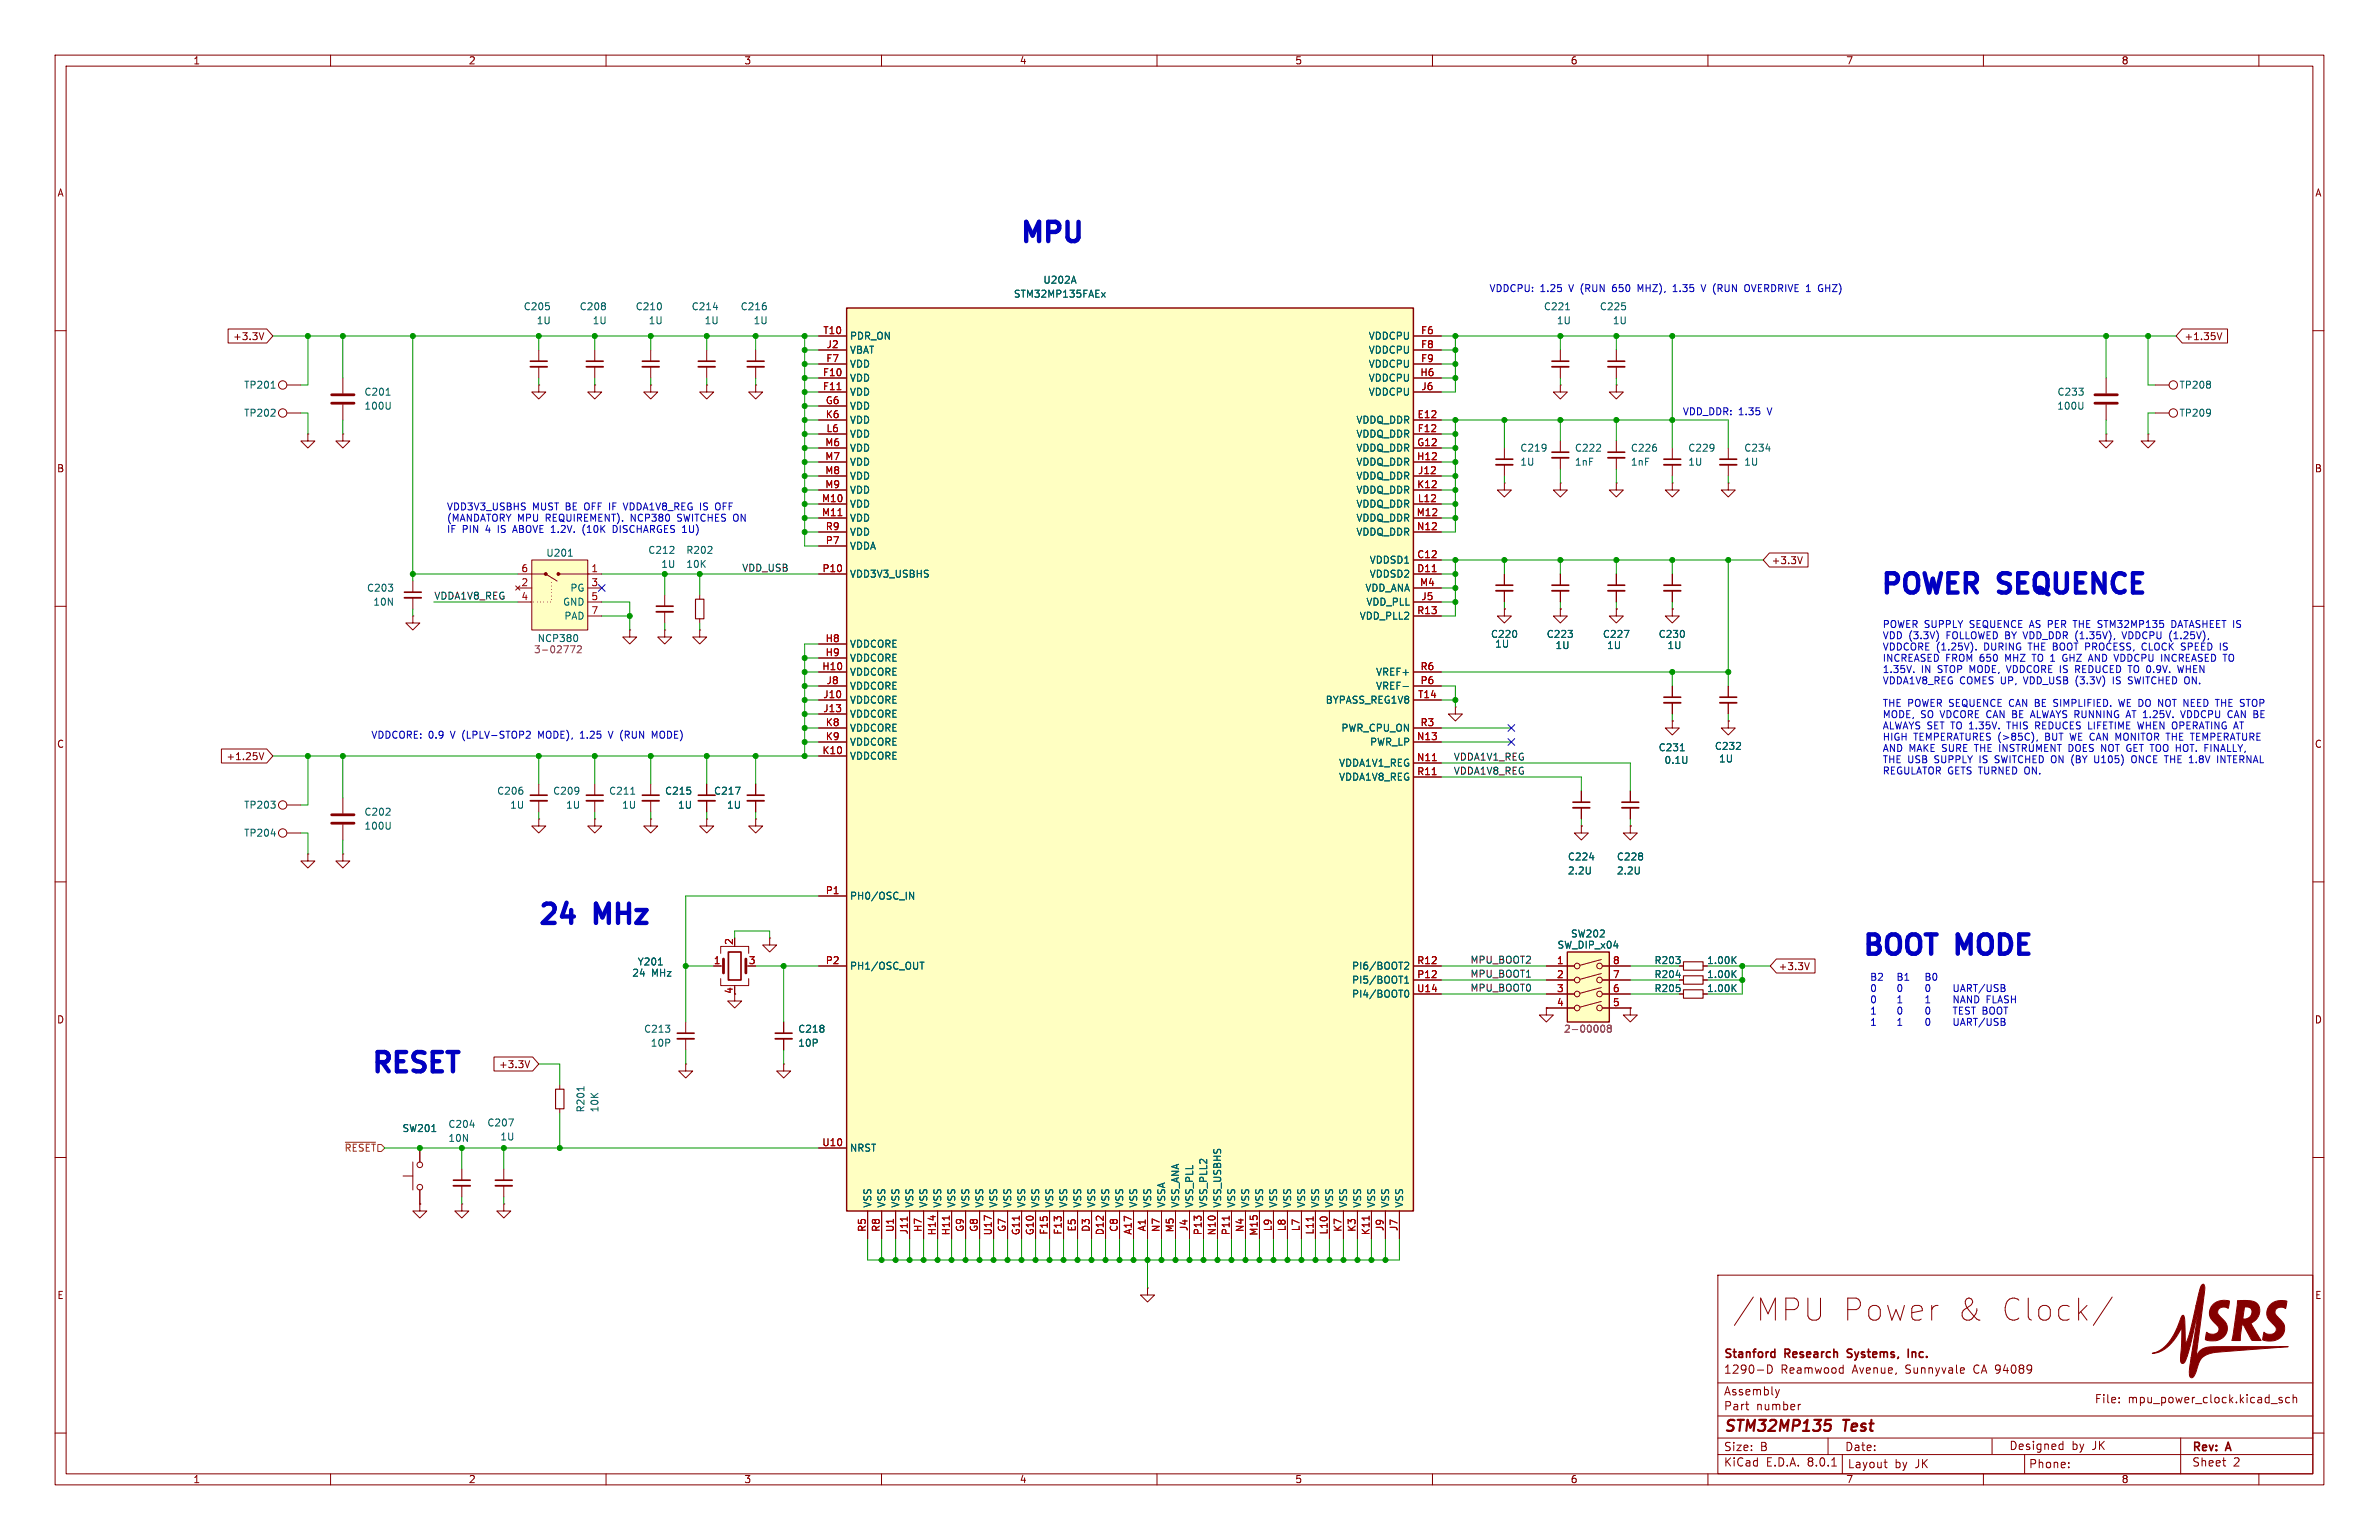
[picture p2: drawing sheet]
<svg xmlns="http://www.w3.org/2000/svg" width="432mm" height="279mm" viewBox="0 0 432 279" stroke-linecap="round" stroke-linejoin="round" font-family="sans-serif">
<defs><g id="words">
<g font-size="5.6" fill="#840000">
<text x="314.3" y="239.9">/MPU</text>
<text x="334" y="239.9">Power</text>
<text x="354.4" y="239.9">&amp;</text>
<text x="362.1" y="239.9">Clock/</text>
</g>
<g font-size="4.9" fill="#0000c2">
<text x="184.6" y="45.1">MPU</text>
<text x="341.1" y="108.9">POWER</text>
<text x="363.3" y="108.9">SEQUENCE</text>
<text x="96.8" y="168.8">24</text>
<text x="107.9" y="168.8">MHz</text>
<text x="337.8" y="174.4">BOOT</text>
<text x="355.7" y="174.4">MODE</text>
<text x="66.5" y="195.7">RESET</text>
</g>
<g font-size="2.8" fill="#840000">
<text x="312.8" y="260.3">STM32MP135</text>
<text x="334.6" y="260.3">Test</text>
</g>
<g font-size="2.1" fill="#840000">
<text x="312.8" y="246.8">Stanford</text>
<text x="312.8" y="249.4">1290-D</text>
<text x="323.2" y="249.4">Reamwood</text>
<text x="324" y="246.8">Research</text>
<text x="336" y="246.8">Systems,</text>
<text x="336.3" y="249.4">Avenue,</text>
<text x="346" y="249.4">Sunnyvale</text>
<text x="347.6" y="246.8">Inc.</text>
<text x="358.5" y="249.4">CA 94089</text>
<text x="312.8" y="256.1">Part</text>
<text x="312.8" y="253.4">Assembly</text>
<text x="318.7" y="256.1">number</text>
<text x="380.1" y="254.8">File:</text>
<text x="386.2" y="254.8">mpu_power_clock.kicad_sch</text>
<text x="312.8" y="263.5">Size:</text>
<text x="319.5" y="263.5">B</text>
<text x="334.8" y="263.5">Date:</text>
<text x="364.6" y="263.3">Designed</text>
<text x="376" y="263.3">by</text>
<text x="379.8" y="263.3">JK</text>
<text x="397.8" y="263.7">Rev:</text>
<text x="404.2" y="263.7">A</text>
<text x="312.8" y="266.3">KiCad</text>
<text x="320.5" y="266.3">E.D.A.</text>
<text x="328.1" y="266.3">8.0.1</text>
<text x="335.3" y="266.6">Layout</text>
<text x="343.9" y="266.6">by</text>
<text x="347.7" y="266.6">JK</text>
<text x="368.2" y="266.6">Phone:</text>
<text x="397.8" y="266.3">Sheet</text>
<text x="405.3" y="266.3">2</text>
</g>
<g font-size="1.8" fill="#840000">
<text x="35" y="11.9">1</text>
<text x="85" y="11.9">2</text>
<text x="135" y="11.9">3</text>
<text x="185" y="11.9">4</text>
<text x="235" y="11.9">5</text>
<text x="285" y="11.9">6</text>
<text x="335" y="11.9">7</text>
<text x="385" y="11.9">8</text>
<text x="10.3" y="35.9">A</text>
<text x="420.1" y="35.9">A</text>
<text x="42.2" y="61.9">+3.3V</text>
<text x="396.4" y="61.9">+1.35V</text>
<text x="10.3" y="85.9">B</text>
<text x="420.1" y="85.9">B</text>
<text x="321.5" y="102.6">+3.3V</text>
<text x="10.3" y="135.9">C</text>
<text x="420.1" y="135.9">C</text>
<text x="41" y="138.1">+1.25V</text>
<text x="322.7" y="176.2">+3.3V</text>
<text x="10.3" y="185.9">D</text>
<text x="133.1" y="180.4" transform="rotate(-90 133.1 180.4)">4</text>
<text x="420.1" y="185.9">D</text>
<text x="90.5" y="194">+3.3V</text>
<text x="10.3" y="235.9">E</text>
<text x="420.1" y="235.9">E</text>
<text x="35" y="269.3">1</text>
<text x="85" y="269.3">2</text>
<text x="135" y="269.3">3</text>
<text x="185" y="269.3">4</text>
<text x="235" y="269.3">5</text>
<text x="285" y="269.3">6</text>
<text x="335" y="269.3">7</text>
<text x="385" y="269.3">8</text>
</g>
<g font-size="1.8" fill="#006464">
<text x="189.3" y="51.7">U202A</text>
<text x="95" y="56.5">C205</text>
<text x="97.3" y="59">1U</text>
<text x="105.1" y="56.5">C208</text>
<text x="107.5" y="59">1U</text>
<text x="115.3" y="56.5">C210</text>
<text x="117.6" y="59">1U</text>
<text x="125.4" y="56.5">C214</text>
<text x="127.8" y="59">1U</text>
<text x="134.3" y="56.5">C216</text>
<text x="136.7" y="59">1U</text>
<text x="183.9" y="54.2">STM32MP135FAEx</text>
<text x="280.1" y="56.5">C221</text>
<text x="282.5" y="59">1U</text>
<text x="290.3" y="56.5">C225</text>
<text x="292.6" y="59">1U</text>
<text x="154.2" y="64.4">VBAT</text>
<text x="154.2" y="61.8">PDR_ON</text>
<text x="248.3" y="61.8">VDDCPU</text>
<text x="248.3" y="64.4">VDDCPU</text>
<text x="44.2" y="70.7">TP201</text>
<text x="66" y="72">C201</text>
<text x="154.2" y="69.4">VDD</text>
<text x="154.2" y="72">VDD</text>
<text x="154.2" y="66.9">VDD</text>
<text x="248.3" y="66.9">VDDCPU</text>
<text x="248.3" y="69.4">VDDCPU</text>
<text x="248.3" y="72">VDDCPU</text>
<text x="373.3" y="72">C233</text>
<text x="395.5" y="70.7">TP208</text>
<text x="44.2" y="75.8">TP202</text>
<text x="66" y="74.5">100U</text>
<text x="154.2" y="74.5">VDD</text>
<text x="154.2" y="77.1">VDD</text>
<text x="246.1" y="77.1">VDDQ_DDR</text>
<text x="373.3" y="74.5">100U</text>
<text x="395.5" y="75.8">TP209</text>
<text x="154.2" y="79.6">VDD</text>
<text x="154.2" y="82.1">VDD</text>
<text x="246.1" y="79.6">VDDQ_DDR</text>
<text x="246.1" y="82.1">VDDQ_DDR</text>
<text x="275.9" y="82.1">C219</text>
<text x="285.8" y="82.1">C222</text>
<text x="295.9" y="82.1">C226</text>
<text x="306.3" y="82.1">C229</text>
<text x="316.5" y="82.1">C234</text>
<text x="154.2" y="84.7">VDD</text>
<text x="154.2" y="87.2">VDD</text>
<text x="154.2" y="89.8">VDD</text>
<text x="246.1" y="84.7">VDDQ_DDR</text>
<text x="246.1" y="87.2">VDDQ_DDR</text>
<text x="246.1" y="89.8">VDDQ_DDR</text>
<text x="275.9" y="84.7">1U</text>
<text x="285.8" y="84.7">1nF</text>
<text x="295.9" y="84.7">1nF</text>
<text x="306.3" y="84.7">1U</text>
<text x="316.5" y="84.7">1U</text>
<text x="154.2" y="92.3">VDD</text>
<text x="154.2" y="94.8">VDD</text>
<text x="246.1" y="92.3">VDDQ_DDR</text>
<text x="246.1" y="94.8">VDDQ_DDR</text>
<text x="99.1" y="101.2">U201</text>
<text x="117.6" y="100.7">C212</text>
<text x="124.5" y="100.7">R202</text>
<text x="154.2" y="99.9">VDDA</text>
<text x="154.2" y="97.4">VDD</text>
<text x="246.1" y="97.4">VDDQ_DDR</text>
<text x="66.5" y="107.5">C203</text>
<text x="103.4" y="107.5">PG</text>
<text x="119.9" y="103.2">1U</text>
<text x="124.5" y="103.2">10K</text>
<text x="154.2" y="105">VDD3V3_USBHS</text>
<text x="247.7" y="107.5">VDD_ANA</text>
<text x="248.5" y="102.5">VDDSD1</text>
<text x="248.5" y="105">VDDSD2</text>
<text x="67.7" y="110.1">10N</text>
<text x="102.1" y="110.1">GND</text>
<text x="102.3" y="112.6">PAD</text>
<text x="246.7" y="112.6">VDD_PLL2</text>
<text x="247.9" y="110.1">VDD_PLL</text>
<text x="154.2" y="117.7">VDDCORE</text>
<text x="270.5" y="115.9">C220</text>
<text x="271.3" y="117.7">1U</text>
<text x="280.6" y="115.9">C223</text>
<text x="282.2" y="118">1U</text>
<text x="290.8" y="115.9">C227</text>
<text x="291.6" y="118">1U</text>
<text x="301" y="115.9">C230</text>
<text x="302.6" y="118">1U</text>
<text x="154.2" y="122.8">VDDCORE</text>
<text x="154.2" y="120.2">VDDCORE</text>
<text x="154.2" y="125.3">VDDCORE</text>
<text x="249.7" y="125.3">VREF-</text>
<text x="249.7" y="122.8">VREF+</text>
<text x="154.2" y="127.9">VDDCORE</text>
<text x="154.2" y="130.4">VDDCORE</text>
<text x="240.5" y="127.9">BYPASS_REG1V8</text>
<text x="154.2" y="132.9">VDDCORE</text>
<text x="154.2" y="135.5">VDDCORE</text>
<text x="243.4" y="132.9">PWR_CPU_ON</text>
<text x="248.6" y="135.5">PWR_LP</text>
<text x="301" y="136.5">C231</text>
<text x="311.2" y="136.2">C232</text>
<text x="154.2" y="138">VDDCORE</text>
<text x="242.9" y="139.3">VDDA1V1_REG</text>
<text x="242.9" y="141.8">VDDA1V8_REG</text>
<text x="302" y="138.8">0.1U</text>
<text x="311.9" y="138.5">1U</text>
<text x="44.2" y="146.9">TP203</text>
<text x="66" y="148.2">C202</text>
<text x="90.1" y="144.4">C206</text>
<text x="92.5" y="146.9">1U</text>
<text x="100.3" y="144.4">C209</text>
<text x="102.7" y="146.9">1U</text>
<text x="110.5" y="144.4">C211</text>
<text x="112.8" y="146.9">1U</text>
<text x="120.6" y="144.4">C215</text>
<text x="123" y="146.9">1U</text>
<text x="129.5" y="144.4">C217</text>
<text x="131.9" y="146.9">1U</text>
<text x="44.2" y="152">TP204</text>
<text x="66" y="150.7">100U</text>
<text x="284.5" y="156.3">C224</text>
<text x="284.5" y="158.9">2.2U</text>
<text x="293.4" y="156.3">C228</text>
<text x="293.4" y="158.9">2.2U</text>
<text x="154.2" y="163.4">PH0/OSC_IN</text>
<text x="282.6" y="172.3">SW_DIP_x04</text>
<text x="285" y="170.3">SW202</text>
<text x="114.7" y="177.4">24</text>
<text x="115.6" y="175.4">Y201</text>
<text x="118.3" y="177.4">MHz</text>
<text x="154.2" y="176.1">PH1/OSC_OUT</text>
<text x="245.3" y="178.7">PI5/BOOT1</text>
<text x="245.3" y="176.1">PI6/BOOT2</text>
<text x="300.2" y="175.1">R203</text>
<text x="300.2" y="177.6">R204</text>
<text x="309.8" y="175.1">1.00K</text>
<text x="309.8" y="177.6">1.00K</text>
<text x="245.3" y="181.2">PI4/BOOT0</text>
<text x="300.2" y="180.2">R205</text>
<text x="309.8" y="180.2">1.00K</text>
<text x="116.8" y="187.6">C213</text>
<text x="118" y="190.1">10P</text>
<text x="144.8" y="187.6">C218</text>
<text x="144.8" y="190.1">10P</text>
<text x="106.3" y="201.9" transform="rotate(-90 106.3 201.9)">R201</text>
<text x="108.8" y="201.9" transform="rotate(-90 108.8 201.9)">10K</text>
<text x="73" y="205.6">SW201</text>
<text x="81.3" y="204.8">C204</text>
<text x="81.3" y="207.4">10N</text>
<text x="88.4" y="204.6">C207</text>
<text x="90.7" y="207.1">1U</text>
<text x="154.2" y="209.1">NRST</text>
<text x="158.3" y="219.2" transform="rotate(-90 158.3 219.2)">VSS</text>
<text x="160.9" y="219.2" transform="rotate(-90 160.9 219.2)">VSS</text>
<text x="163.4" y="219.2" transform="rotate(-90 163.4 219.2)">VSS</text>
<text x="166" y="219.2" transform="rotate(-90 166 219.2)">VSS</text>
<text x="168.5" y="219.2" transform="rotate(-90 168.5 219.2)">VSS</text>
<text x="171" y="219.2" transform="rotate(-90 171 219.2)">VSS</text>
<text x="173.6" y="219.2" transform="rotate(-90 173.6 219.2)">VSS</text>
<text x="176.1" y="219.2" transform="rotate(-90 176.1 219.2)">VSS</text>
<text x="178.7" y="219.2" transform="rotate(-90 178.7 219.2)">VSS</text>
<text x="181.2" y="219.2" transform="rotate(-90 181.2 219.2)">VSS</text>
<text x="183.7" y="219.2" transform="rotate(-90 183.7 219.2)">VSS</text>
<text x="186.3" y="219.2" transform="rotate(-90 186.3 219.2)">VSS</text>
<text x="188.8" y="219.2" transform="rotate(-90 188.8 219.2)">VSS</text>
<text x="191.4" y="219.2" transform="rotate(-90 191.4 219.2)">VSS</text>
<text x="193.9" y="219.2" transform="rotate(-90 193.9 219.2)">VSS</text>
<text x="196.4" y="219.2" transform="rotate(-90 196.4 219.2)">VSS</text>
<text x="199" y="219.2" transform="rotate(-90 199 219.2)">VSS</text>
<text x="201.5" y="219.2" transform="rotate(-90 201.5 219.2)">VSS</text>
<text x="204.1" y="219.2" transform="rotate(-90 204.1 219.2)">VSS</text>
<text x="206.6" y="219.2" transform="rotate(-90 206.6 219.2)">VSS</text>
<text x="209.1" y="219.2" transform="rotate(-90 209.1 219.2)">VSS</text>
<text x="211.7" y="219.2" transform="rotate(-90 211.7 219.2)">VSSA</text>
<text x="214.2" y="219.2" transform="rotate(-90 214.2 219.2)">VSS_ANA</text>
<text x="216.8" y="219.2" transform="rotate(-90 216.8 219.2)">VSS_PLL</text>
<text x="219.3" y="219.2" transform="rotate(-90 219.3 219.2)">VSS_PLL2</text>
<text x="221.8" y="219.2" transform="rotate(-90 221.8 219.2)">VSS_USBHS</text>
<text x="224.4" y="219.2" transform="rotate(-90 224.4 219.2)">VSS</text>
<text x="226.9" y="219.2" transform="rotate(-90 226.9 219.2)">VSS</text>
<text x="229.5" y="219.2" transform="rotate(-90 229.5 219.2)">VSS</text>
<text x="232" y="219.2" transform="rotate(-90 232 219.2)">VSS</text>
<text x="234.5" y="219.2" transform="rotate(-90 234.5 219.2)">VSS</text>
<text x="237.1" y="219.2" transform="rotate(-90 237.1 219.2)">VSS</text>
<text x="239.6" y="219.2" transform="rotate(-90 239.6 219.2)">VSS</text>
<text x="242.2" y="219.2" transform="rotate(-90 242.2 219.2)">VSS</text>
<text x="244.7" y="219.2" transform="rotate(-90 244.7 219.2)">VSS</text>
<text x="247.2" y="219.2" transform="rotate(-90 247.2 219.2)">VSS</text>
<text x="249.8" y="219.2" transform="rotate(-90 249.8 219.2)">VSS</text>
<text x="252.3" y="219.2" transform="rotate(-90 252.3 219.2)">VSS</text>
<text x="254.9" y="219.2" transform="rotate(-90 254.9 219.2)">VSS</text>
</g>
<g font-size="1.8" fill="#0000c2">
<text x="270.3" y="53.2">VDDCPU:</text>
<text x="279.5" y="53.2">1.25</text>
<text x="284.9" y="53.2">V (RUN</text>
<text x="293.1" y="53.2">650</text>
<text x="297.9" y="53.2">MHZ),</text>
<text x="304.6" y="53.2">1.35</text>
<text x="310" y="53.2">V (RUN</text>
<text x="318.2" y="53.2">OVERDRIVE 1</text>
<text x="331.9" y="53.2">GHZ)</text>
<text x="305.3" y="75.5">VDD_DDR: 1.35</text>
<text x="320.9" y="75.5">V</text>
<text x="81" y="92.8">VDD3V3_USBHS</text>
<text x="81" y="94.8">(MANDATORY MPU</text>
<text x="96.7" y="92.8">MUST BE OFF IF</text>
<text x="99.2" y="94.8">REQUIREMENT).</text>
<text x="113.9" y="92.8">VDDA1V8_REG IS</text>
<text x="114.8" y="94.8">NCP380</text>
<text x="123.4" y="94.8">SWITCHES ON</text>
<text x="131" y="92.8">OFF</text>
<text x="81" y="96.9">IF</text>
<text x="83.9" y="96.9">PIN</text>
<text x="88.3" y="96.9">4</text>
<text x="90.6" y="96.9">IS</text>
<text x="93.6" y="96.9">ABOVE 1.2V.</text>
<text x="106.6" y="96.9">(10K</text>
<text x="112.3" y="96.9">DISCHARGES 1U)</text>
<text x="341.6" y="114.3">POWER SUPPLY</text>
<text x="341.6" y="116.3">VDD (3.3V)</text>
<text x="341.6" y="118.3">VDDCORE (1.25V).</text>
<text x="353.4" y="116.3">FOLLOWED BY VDD_DDR (1.35V),</text>
<text x="357.6" y="114.3">SEQUENCE AS PER THE STM32MP135</text>
<text x="360.2" y="118.3">DURING</text>
<text x="368.5" y="118.3">THE BOOT PROCESS,</text>
<text x="386.2" y="116.3">VDDCPU (1.25V),</text>
<text x="389.7" y="118.3">CLOCK</text>
<text x="395.2" y="114.3">DATASHEET IS</text>
<text x="397" y="118.3">SPEED IS</text>
<text x="341.6" y="120.4">INCREASED FROM 650</text>
<text x="341.6" y="122.4">1.35V.</text>
<text x="341.6" y="124.5">VDDA1V8_REG COMES UP,</text>
<text x="348.7" y="122.4">IN</text>
<text x="351.8" y="122.4">STOP MODE, VDDCORE IS</text>
<text x="364.3" y="120.4">MHZ</text>
<text x="367.6" y="124.5">VDD_USB (3.3V)</text>
<text x="369.4" y="120.4">TO 1</text>
<text x="375.3" y="120.4">GHZ</text>
<text x="377.6" y="122.4">REDUCED TO 0.9V.</text>
<text x="380.2" y="120.4">AND VDDCPU INCREASED TO</text>
<text x="384.2" y="124.5">IS</text>
<text x="387.2" y="124.5">SWITCHED ON.</text>
<text x="396.8" y="122.4">WHEN</text>
<text x="341.6" y="128.6">THE POWER SEQUENCE CAN BE SIMPLIFIED.</text>
<text x="341.6" y="130.6">MODE, SO VDCORE CAN BE ALWAYS RUNNING</text>
<text x="385.5" y="128.6">WE DO NOT NEED THE STOP</text>
<text x="387.1" y="130.6">AT 1.25V.</text>
<text x="397.4" y="130.6">VDDCPU CAN BE</text>
<text x="67.3" y="134.2">VDDCORE: 0.9</text>
<text x="81.9" y="134.2">V (LPLV-STOP2</text>
<text x="98.2" y="134.2">MODE),</text>
<text x="106" y="134.2">1.25</text>
<text x="111.4" y="134.2">V (RUN</text>
<text x="119.6" y="134.2">MODE)</text>
<text x="341.6" y="132.7">ALWAYS SET TO 1.35V.</text>
<text x="341.6" y="134.7">HIGH</text>
<text x="341.6" y="136.7">AND MAKE SURE THE INSTRUMENT DOES NOT GET TOO HOT. FINALLY,</text>
<text x="347.3" y="134.7">TEMPERATURES (&gt;85C),</text>
<text x="364.8" y="132.7">THIS</text>
<text x="370.1" y="132.7">REDUCES LIFETIME</text>
<text x="371.5" y="134.7">BUT WE CAN MONITOR THE TEMPERATURE</text>
<text x="389.1" y="132.7">WHEN OPERATING AT</text>
<text x="341.6" y="138.8">THE USB</text>
<text x="341.6" y="140.8">REGULATOR GETS TURNED ON.</text>
<text x="351.2" y="138.8">SUPPLY</text>
<text x="359.6" y="138.8">IS</text>
<text x="362.6" y="138.8">SWITCHED ON (BY</text>
<text x="381.2" y="138.8">U105)</text>
<text x="388.2" y="138.8">ONCE THE 1.8V</text>
<text x="404.3" y="138.8">INTERNAL</text>
<text x="339.3" y="178.3">B2 B1 B0</text>
<text x="339.3" y="180.3">0 0 0 UART/USB</text>
<text x="339.3" y="182.4">0 1 1 NAND</text>
<text x="339.3" y="184.4">1 0 0 TEST</text>
<text x="359.7" y="184.4">BOOT</text>
<text x="360.5" y="182.4">FLASH</text>
<text x="339.3" y="186.4">1 1 0 UART/USB</text>
</g>
<g font-size="1.8" fill="#a90000">
<text x="149.3" y="60.7">T10</text>
<text x="149.9" y="65.8">F7</text>
<text x="149.9" y="63.2">J2</text>
<text x="257.8" y="60.7">F6</text>
<text x="257.8" y="63.2">F8</text>
<text x="257.8" y="65.8">F9</text>
<text x="149.3" y="68.3">F10</text>
<text x="149.3" y="70.9">F11</text>
<text x="257.7" y="68.3">H6</text>
<text x="257.9" y="70.9">J6</text>
<text x="149.8" y="73.4">G6</text>
<text x="149.8" y="75.9">K6</text>
<text x="257.2" y="75.9">E12</text>
<text x="149.7" y="81">M6</text>
<text x="149.7" y="83.6">M7</text>
<text x="149.9" y="78.5">L6</text>
<text x="257.1" y="83.6">H12</text>
<text x="257.1" y="81">G12</text>
<text x="257.2" y="78.5">F12</text>
<text x="149.7" y="86.1">M8</text>
<text x="149.7" y="88.6">M9</text>
<text x="257.1" y="88.6">K12</text>
<text x="257.3" y="86.1">J12</text>
<text x="149.1" y="91.2">M10</text>
<text x="149.1" y="93.7">M11</text>
<text x="257" y="93.7">M12</text>
<text x="257.3" y="91.2">L12</text>
<text x="149.8" y="98.8">P7</text>
<text x="149.8" y="96.3">R9</text>
<text x="257.1" y="96.3">N12</text>
<text x="257.1" y="101.3">C12</text>
<text x="94.5" y="106.4">2</text>
<text x="94.5" y="103.9">6</text>
<text x="107.2" y="103.9">1</text>
<text x="107.2" y="106.4">3</text>
<text x="149.2" y="103.9">P10</text>
<text x="257.1" y="103.9">D11</text>
<text x="257.6" y="106.4">M4</text>
<text x="94.5" y="109">4</text>
<text x="107.2" y="109">5</text>
<text x="107.2" y="111.5">7</text>
<text x="257.1" y="111.5">R13</text>
<text x="257.9" y="109">J5</text>
<text x="149.8" y="116.6">H8</text>
<text x="149.8" y="119.1">H9</text>
<text x="149.2" y="121.7">H10</text>
<text x="149.9" y="124.2">J8</text>
<text x="257.7" y="124.2">P6</text>
<text x="257.7" y="121.7">R6</text>
<text x="149.3" y="126.7">J10</text>
<text x="149.3" y="129.3">J13</text>
<text x="149.8" y="131.8">K8</text>
<text x="257.3" y="126.7">T14</text>
<text x="257.7" y="131.8">R3</text>
<text x="149.2" y="136.9">K10</text>
<text x="149.8" y="134.4">K9</text>
<text x="257.1" y="134.4">N13</text>
<text x="257.1" y="138.2">N11</text>
<text x="257.1" y="140.7">R11</text>
<text x="149.8" y="162.3">P1</text>
<text x="133.1" y="171.5" transform="rotate(-90 133.1 171.5)">2</text>
<text x="129.5" y="175">1</text>
<text x="135.8" y="175">3</text>
<text x="149.8" y="175">P2</text>
<text x="257.1" y="177.5">P12</text>
<text x="257.1" y="175">R12</text>
<text x="282.5" y="175">1</text>
<text x="282.5" y="177.5">2</text>
<text x="292.7" y="177.5">7</text>
<text x="292.7" y="175">8</text>
<text x="257.1" y="180.1">U14</text>
<text x="282.5" y="180.1">3</text>
<text x="282.5" y="182.6">4</text>
<text x="292.7" y="182.6">5</text>
<text x="292.7" y="180.1">6</text>
<text x="149.2" y="208">U10</text>
<text x="157.2" y="223.6" transform="rotate(-90 157.2 223.6)">R5</text>
<text x="159.8" y="223.6" transform="rotate(-90 159.8 223.6)">R8</text>
<text x="162.3" y="223.6" transform="rotate(-90 162.3 223.6)">U1</text>
<text x="164.8" y="224" transform="rotate(-90 164.8 224)">J11</text>
<text x="167.4" y="223.6" transform="rotate(-90 167.4 223.6)">H7</text>
<text x="169.9" y="224.2" transform="rotate(-90 169.9 224.2)">H14</text>
<text x="172.5" y="224.2" transform="rotate(-90 172.5 224.2)">H11</text>
<text x="175" y="223.6" transform="rotate(-90 175 223.6)">G9</text>
<text x="177.5" y="223.6" transform="rotate(-90 177.5 223.6)">G8</text>
<text x="180.1" y="224.2" transform="rotate(-90 180.1 224.2)">U17</text>
<text x="182.6" y="223.6" transform="rotate(-90 182.6 223.6)">G7</text>
<text x="185.2" y="224.2" transform="rotate(-90 185.2 224.2)">G11</text>
<text x="187.7" y="224.2" transform="rotate(-90 187.7 224.2)">G10</text>
<text x="190.2" y="224.1" transform="rotate(-90 190.2 224.1)">F15</text>
<text x="192.8" y="224.1" transform="rotate(-90 192.8 224.1)">F13</text>
<text x="195.3" y="223.5" transform="rotate(-90 195.3 223.5)">E5</text>
<text x="197.9" y="223.6" transform="rotate(-90 197.9 223.6)">D3</text>
<text x="200.4" y="224.2" transform="rotate(-90 200.4 224.2)">D12</text>
<text x="202.9" y="223.6" transform="rotate(-90 202.9 223.6)">C8</text>
<text x="205.5" y="224.1" transform="rotate(-90 205.5 224.1)">A17</text>
<text x="208" y="223.5" transform="rotate(-90 208 223.5)">A1</text>
<text x="210.6" y="223.6" transform="rotate(-90 210.6 223.6)">N7</text>
<text x="213.1" y="223.7" transform="rotate(-90 213.1 223.7)">M5</text>
<text x="215.6" y="223.4" transform="rotate(-90 215.6 223.4)">J4</text>
<text x="218.2" y="224.2" transform="rotate(-90 218.2 224.2)">P13</text>
<text x="220.7" y="224.2" transform="rotate(-90 220.7 224.2)">N10</text>
<text x="223.3" y="224.2" transform="rotate(-90 223.3 224.2)">P11</text>
<text x="225.8" y="223.6" transform="rotate(-90 225.8 223.6)">N4</text>
<text x="228.3" y="224.3" transform="rotate(-90 228.3 224.3)">M15</text>
<text x="230.9" y="223.5" transform="rotate(-90 230.9 223.5)">L9</text>
<text x="233.4" y="223.5" transform="rotate(-90 233.4 223.5)">L8</text>
<text x="236" y="223.5" transform="rotate(-90 236 223.5)">L7</text>
<text x="238.5" y="224.1" transform="rotate(-90 238.5 224.1)">L11</text>
<text x="241" y="224.1" transform="rotate(-90 241 224.1)">L10</text>
<text x="243.6" y="223.6" transform="rotate(-90 243.6 223.6)">K7</text>
<text x="246.1" y="223.6" transform="rotate(-90 246.1 223.6)">K3</text>
<text x="248.7" y="224.2" transform="rotate(-90 248.7 224.2)">K11</text>
<text x="251.2" y="223.4" transform="rotate(-90 251.2 223.4)">J9</text>
<text x="253.7" y="223.4" transform="rotate(-90 253.7 223.4)">J7</text>
</g>
<g font-size="1.8" fill="#0f0f0f">
<text x="134.6" y="103.8">VDD_USB</text>
<text x="78.7" y="108.9">VDDA1V8_REG</text>
<text x="263.8" y="138.1">VDDA1V1_REG</text>
<text x="263.8" y="140.6">VDDA1V8_REG</text>
<text x="266.8" y="177.5">MPU_BOOT1</text>
<text x="266.8" y="180">MPU_BOOT0</text>
<text x="266.8" y="174.9">MPU_BOOT2</text>
</g>
<g font-size="1.8" fill="#840084">
<text x="96.8" y="118.7">3-02772</text>
<text x="97.5" y="116.7">NCP380</text>
<text x="283.8" y="187.6">2-00008</text>
</g>
<text font-size="1.8" fill="#725600" x="62.4" y="209.1">~{RESET}</text>
</g></defs>
<g fill="none" stroke="#840000" stroke-width=".18">
<path d="M10 10h411.8v259.4h-411.8zM12 12h407.8v255.4h-407.8zM60 10v2M110 10v2M160 10v2M210 10v2M260 10v2M310 10v2M360 10v2M410 10v2M10 60h2M419.8 60h2"/>
<path d="M382.3 78.7v1.3h1.2l-1.2 1.3-1.3-1.3h1.3M382.3 78.7h.1M382.3 68.6v2.8M382.3 73.4v2.8M389.9 78.7v1.3h1.3l-1.3 1.3-1.3-1.3h1.3M389.9 78.7h.1M391.2 74.9h2.5M391.2 69.9h2.5M10 110h2M74.9 111.8v1.2h-1.2l1.2 1.3 1.3-1.3h-1.3M74.9 111.8h.1M419.8 110h2"/>
<path d="M264.2 128.3v1.2h1.2l-1.2 1.3-1.3-1.3h1.3M264.2 128.3h.1M10 160h2M52.1 146.1h2.5M52.1 151.1h2.5M55.9 154.9v1.3h-1.3l1.3 1.3 1.2-1.3h-1.2M55.9 154.9h.1M62.2 154.9v1.3h-1.2l1.2 1.3 1.3-1.3h-1.3M62.2 154.9h.1M97.8 148.6v1.3h-1.3l1.3 1.2 1.3-1.2h-1.3M97.8 148.6h.1M107.9 148.6v1.3h-1.2l1.2 1.2 1.3-1.2h-1.3"/>
<path d="M107.9 148.6h.1M107.9 142.2v2.1M107.9 145.3v2M118.1 148.6v1.3h-1.3l1.3 1.2 1.3-1.2h-1.3M118.1 148.6h.1M118.1 142.2v2.1M118.1 145.3v2M128.3 148.6v1.3h-1.3l1.3 1.2 1.2-1.2h-1.2M128.3 148.6h.1M137.2 148.6v1.3h-1.3l1.3 1.2 1.2-1.2h-1.2M137.2 148.6h.1M137.2 142.2v2.1"/>
<path d="M137.2 145.3v2M419.8 160h2M101.6 196.9v.7M304.8 180.3h.8M309.1 180.3h.8M10 210h2M83.8 212.1v2M83.8 215.1v2.1M101.6 201.2v.7M419.8 210h2M311.8 231.3h108v36.1h-108zM330.4 235.5v3.2l-.4 .6-.3 .2"/>
<path d="M351.4 236.8h.4M383.4 235.3l-3.5 5.2M10 260h2M311.8 256.9h108M311.8 250.9h108M316.8 254.8h.6M317.3 255.8h.1M320.8 247.6a.76 .76 0 0 1 .9 .8 .76 .76 0 0 1-.9 .7zM322.3 252.1l.3 1M322.6 253.1l-.1 .3M323 252.1l-.4 1M326.8 254.8l-.3 .1"/>
<path d="M334.1 248.1l.4 .1M334.5 249.1h-.4M334.5 247.6v1.5M356.3 248.1l.2 .4-.7 .1M356.5 249.1h-.2M384.6 254.4v.1M384.6 253.6v.1M414.2 253.6l-.3-.1-.3 .2 .1 .2 .5 .2v.3h-.6M415.6 253.6l-.5-.1-.2 .3v.4l.1 .2h.6M416.2 253.7l.2-.2 .4 .1 .1 .9M416.2 253v1.5M419.8 260h2"/>
<path d="M60 267.4v2M110 267.4v2M160 267.4v2M210 267.4v2M260 267.4v2M310 267.4v2M311.8 263.9h108M311.8 260.9h108M331.8 260.9v3M332.5 266h.8M334.4 264v3.3M342 265.3h.5"/>
<path d="M342.2 266.2l.3 .1M360 267.4v2M361.6 261v2.8M367.5 263.9v3.4M374 262l.4 .1M374.4 261.5v1.5M374.4 262.9l-.4 .1M375.5 266.2v.1M375.5 265.4v.1M395.8 260.9v6.5M403.4 265h.6M403.8 266h.2"/>
<path d="M410 267.4v2"/>
<circle cx="394.5" cy="69.8" r=".76"/>
<circle cx="394.5" cy="74.9" r=".76"/>
<circle cx="51.3" cy="151.1" r=".76"/>
<circle cx="51.3" cy="146" r=".76"/>
</g>
<path d="M331.4 257.6h.9M331.5 258.4h.5l.2 .2v.6l-.4 .4h-.5" fill="none" stroke="#840000" stroke-width=".4"/>
<path d="M106.4 144.3h3.1M116.6 144.3h3M135.6 144.3h3.1M82.3 214.1h3M321.7 245.3h.4M322.1 244.8v1.5M322.1 246.2l-.4 .1M335.3 246.2l.2 .1M335.4 244.9v.4M346.4 244.8v1.5" fill="none" stroke="#840000" stroke-width=".3"/>
<g fill="#840000" stroke="#840000" stroke-width=".18">
<path d="M399.6 233.1l.4-.1 .2 .8-1.6 12.4a3.1 3.1 0 0 1 3.3-1.9h13.4l-7.8 .6a31.2 31.2 0 0 0-6.9 .8 3.4 3.4 0 0 0-1.9 2.9l-.1 .2a1.8 1.8 0 0 1-.8 1.2 1.2 1.2 0 0 1-.4-1.5l.3-2.2h.9h-.9l1.4-9.2-1.3 5.9a17.6 17.6 0 0 1-1.4 4.3 .48 .48 0 0 1-.5-.1 .48 .48 0 0 1-.1-.6l.2-3.5v-2.2l-.1 .1a8.2 8.2 0 0 1-4.3 4.4l-1 .1a5.8 5.8 0 0 0 4-3.3l1.2-3a.45 .45 0 0 1 .6-.5l.1 .8 .1 4.4a29.8 29.8 0 0 0 2-7h.5h-.5v-.2a10.8 10.8 0 0 1 1-3.6z"/>
<path d="M412 236.8a3.1 3.1 0 0 1 3.1-.7l-.3 1.3a1.28 1.28 0 0 0-1.9 .5l.1 .5 .6 .8a2.26 2.26 0 0 1 .9 2.6 2.26 2.26 0 0 1-2.4 1.5l-1.1-.1a.29 .29 0 0 1-.3-.1 .29 .29 0 0 1 0-.4l.2-1a1.43 1.43 0 0 0 2.3-.4 1.87 1.87 0 0 0-1-1.4 2.08 2.08 0 0 1-.2-3.1z"/>
<path d="M401.8 236.6a2.94 2.94 0 0 1 2.9-.5l-.2 1.3a1.13 1.13 0 0 0-1.3-.2 1.13 1.13 0 0 0-.6 1.1l.5 .7a2.24 2.24 0 0 1 1.1 2.2 2.24 2.24 0 0 1-1.6 1.9 3.4 3.4 0 0 1-2.3-.1l.3-1.3a1.38 1.38 0 0 0 2.2-.4 1.25 1.25 0 0 0-.7-1.2l-.2-.2a2.1 2.1 0 0 1-.1-3.3z"/>
<path d="M406.1 236a6.2 6.2 0 0 1 3.4 .3 2.27 2.27 0 0 1-1 3.8l1.9 3.1h-1.2a.62 .62 0 0 1-.8-.6l-1.2-2.2-.2-.1-.4 2.9h-1.5l.6-3.9h1.4a1.26 1.26 0 0 0 1.4-.5 1.26 1.26 0 0 0-.2-1.6l-.5-.1a.33 .33 0 0 0-.4 .1 .33 .33 0 0 0-.1 .4l-.2 1.7h-1.4z"/>
</g>
<path d="M106.4 145.3h3.1M116.6 145.3h3M135.6 145.3h3.1M82.3 215.1h3" fill="none" stroke="#840000" stroke-width=".33"/>
<path d="M378 73v1.1M49.2 151.3h.8M114.5 144.1h.7M133.5 142.8h.8l-.5 1.3M314.6 179.2l.5 .7M315.1 178.6l-.7 .8M106 197.2v.7M85.3 204.1h.8" fill="none" stroke="#006464" stroke-width=".18"/>
<path d="M305.6 179.6h3.5v1.5h-3.5zM100.8 197.6h1.6v3.6h-1.6z" fill="none" stroke="#840000" stroke-width=".2"/>
<path d="M380.2 73.2h4.1M380.2 71.6h4.1" fill="none" stroke="#840000" stroke-width=".51"/>
<path d="M153.7 55.9h102.8v163.8h-102.8z" fill="#ffffc2"/>
<path d="M153.7 55.9h102.8v163.8h-102.8z" fill="none" stroke="#840000" stroke-width=".25"/>
<g fill="none" stroke="#840000" stroke-width=".18">
<path d="M148.6 76.2h5.1M148.6 68.6h5.1M148.6 71.1h5.1M148.6 78.7h5.1M148.6 61h5.1M148.6 66h5.1M148.6 63.5h5.1M148.6 73.7h5.1M256.5 76.2h5.1M256.5 68.6h5.1M256.5 71.1h5.1M256.5 78.7h5.1"/>
<path d="M256.5 61h5.1M256.5 66h5.1M256.5 63.5h5.1M283.2 69.9v1.2h-1.3l1.3 1.3 1.3-1.3h-1.3M283.2 69.9h.1M283.2 63.5v2M283.2 66.5v2.1M293.4 63.5v2M293.4 66.5v2.1M148.6 81.3h5.1M148.6 83.8h5.1M148.6 86.4h5.1"/>
<path d="M148.6 88.9h5.1M148.6 91.4h5.1M148.6 94h5.1M148.6 96.5h5.1M148.6 99.1h5.1M256.5 81.3h5.1M256.5 83.8h5.1M256.5 86.4h5.1M256.5 88.9h5.1M256.5 91.4h5.1M256.5 94h5.1M256.5 96.5h5.1"/>
<path d="M303.5 87.6v1.3h1.3l-1.3 1.3-1.2-1.3h1.2M303.5 87.6h.1M303.5 81.3v2M303.5 84.3v2.1M313.7 87.6v1.3h1.3l-1.3 1.3-1.3-1.3h1.3M313.7 87.6h.1M313.7 81.3v2M313.7 84.3v2.1M148.6 104.1h5.1M148.6 116.8h5.1M148.6 119.4h5.1M256.5 101.6h5.1"/>
<path d="M256.5 104.1h5.1M256.5 109.2h5.1M256.5 106.7h5.1M256.5 111.8h5.1M283.2 110.5v1.3h-1.3l1.3 1.2 1.3-1.2h-1.3M283.2 110.5h.1M283.2 104.1v2.1M283.2 107.2v2M293.4 110.5v1.3h1.2l-1.2 1.2-1.3-1.2h1.3M293.4 110.5h.1M303.5 110.5v1.3h-1.2l1.2 1.2 1.3-1.2h-1.3M303.5 110.5h.1"/>
<path d="M303.5 104.1v2.1M303.5 107.2v2M148.6 121.9h5.1M148.6 127h5.1M148.6 129.5h5.1M148.6 124.5h5.1M148.6 137.2h5.1M148.6 132.1h5.1M148.6 134.6h5.1M256.5 121.9h5.1M256.5 127h5.1M256.5 124.5h5.1"/>
<path d="M256.5 132.1h5.1M256.5 134.6h5.1M256.5 138.4h5.1M303.5 130.8v1.3h1.3l-1.3 1.3-1.2-1.3h1.2M303.5 130.8h.1M303.5 124.5v2M303.5 127.5v2M313.7 130.8v1.3h1.3l-1.3 1.3-1.3-1.3h1.3M313.7 130.8h.1M313.7 124.5v2M313.7 127.5v2M256.5 141h5.1"/>
<path d="M287 149.9v1.2h1.3l-1.3 1.3-1.3-1.3h1.3M287 149.9h.1M287 143.5v2M287 146.6v2M295.9 149.9v1.2h1.3l-1.3 1.3-1.3-1.3h1.3M295.9 149.9h.1M295.9 143.5v2M295.9 146.6v2M148.6 162.6h5.1M148.6 175.3h5.1M256.5 177.8h5.1M256.5 175.3h5.1"/>
<path d="M124.5 193v1.3h-1.3l1.3 1.3 1.2-1.3h-1.2M124.5 193h.1M124.5 185.4v2.1M124.5 188.5v2M256.5 180.3h5.1M83.8 218.4v1.3h1.3l-1.3 1.3-1.3-1.3h1.3M83.8 218.4h.1M91.4 218.4v1.3h1.3l-1.3 1.3-1.2-1.3h1.2M91.4 218.4h.1M91.4 212.1v2M91.4 215.1v2.1M148.6 208.3h5.1"/>
<path d="M157.5 219.7v5.1M160 219.7v5.1M162.6 219.7v5.1M165.1 219.7v5.1M167.6 219.7v5.1M170.2 219.7v5.1M172.7 219.7v5.1M175.3 219.7v5.1M177.8 219.7v5.1M180.3 219.7v5.1M182.9 219.7v5.1M185.4 219.7v5.1"/>
<path d="M188 219.7v5.1M190.5 219.7v5.1M193 219.7v5.1M195.6 219.7v5.1M198.1 219.7v5.1M200.7 219.7v5.1M203.2 219.7v5.1M205.7 219.7v5.1M208.3 219.7v5.1M210.8 219.7v5.1M213.4 219.7v5.1M215.9 219.7v5.1"/>
<path d="M218.4 219.7v5.1M221 219.7v5.1M223.5 219.7v5.1M226.1 219.7v5.1M228.6 219.7v5.1M231.1 219.7v5.1M233.7 219.7v5.1M236.2 219.7v5.1M238.8 219.7v5.1M241.3 219.7v5.1M243.8 219.7v5.1M246.4 219.7v5.1"/>
<path d="M248.9 219.7v5.1M251.5 219.7v5.1M254 219.7v5.1"/>
</g>
<path d="M151.9 70.7h.7M152.1 93.6h.7M260 103.7h.7M260 138h.7M260 140.6h.7M164.7 220.8v.7M172.3 220.6v.7M223.1 220.6v.8M238.3 220.8v.7M248.5 220.6v.8" fill="none" stroke="#a90000" stroke-width=".18"/>
<g fill="none" stroke="#006464" stroke-width=".18">
<path d="M194.9 50.1l.4 1.3M199.9 53.1l.7 .8M200.6 53.1l-.7 .8M284.2 56.2h.7M320.5 81.4h.8M254.7 124.6h.9M305 136.2h.7M288.5 155.6h.8M165.1 161.9l.7 1.2v-1.2M167 174.6h.7M167.3 174.6v1.2M255 178.4h.7"/>
<path d="M255 177.5l.3-.4v1.3M255 174.7l.4-.1 .3 .3-.8 .9h.8M255 180.1l.1-.3 .2-.2a.68 .68 0 0 1 .4 .7 .68 .68 0 0 1-.4 .6l-.2-.1-.1-.4M92.3 203h.9l-.6 1.3"/>
</g>
<path d="M281.7 66.5h3M291.8 66.5h3.1M302 84.3h3.1M312.2 84.3h3M281.7 107.2h3M302 107.2h3.1M302 127.5h3.1M312.2 127.5h3M285.5 146.6h3M294.4 146.6h3M122.9 188.5h3.1M89.9 215.1h3.1" fill="none" stroke="#840000" stroke-width=".33"/>
<path d="M281.7 65.5h3M291.8 65.5h3.1M302 83.3h3.1M312.2 83.3h3M281.7 106.2h3M302 106.2h3.1M302 126.5h3.1M312.2 126.5h3M285.5 145.5h3M294.4 145.5h3M122.9 187.5h3.1M89.9 214.1h3.1" fill="none" stroke="#840000" stroke-width=".3"/>
<path d="M284.5 172.7h7.6v12.7h-7.6z" fill="#ffffc2"/>
<g fill="none" stroke="#840000" stroke-width=".18">
<path d="M118.1 69.9v1.2h-1.3l1.3 1.3 1.3-1.3h-1.3M118.1 69.9h.1M118.1 63.5v2M118.1 66.5v2.1M128.3 69.9v1.2h-1.3l1.3 1.3 1.2-1.3h-1.2M128.3 69.9h.1M128.3 63.5v2M128.3 66.5v2.1M137.2 69.9v1.2h-1.3l1.3 1.3 1.2-1.3h-1.2M137.2 69.9h.1M137.2 63.5v2M137.2 66.5v2.1"/>
<path d="M293.4 69.9v1.2h-1.3l1.3 1.3 1.2-1.3h-1.2M293.4 69.9h.1M273 87.6v1.3h1.3l-1.3 1.3-1.2-1.3h1.2M273 87.6h.1M273 81.3v2M273 84.3v2.1M283.2 87.6v1.3h1.3l-1.3 1.3-1.3-1.3h1.3M283.2 87.6h.1M283.2 80v2M283.2 83.1v2M293.4 87.6v1.3h1.2l-1.2 1.3-1.3-1.3h1.3M293.4 87.6h.1"/>
<path d="M293.4 80v2M293.4 83.1v2M114.3 114.3v1.3h-1.3l1.3 1.2 1.3-1.2h-1.3M114.3 114.3h.1M120.6 108v2M120.6 111v2M273 110.5v1.3h1.3l-1.3 1.2-1.2-1.2h1.2M273 110.5h.1M273 104.1v2.1M273 107.2v2M293.4 104.1v2.1M293.4 107.2v2"/>
<path d="M62.2 144.8v2.8M62.2 149.6v2.8M97.8 142.2v2.1M97.8 145.3v2M280.7 175.3h5M280.7 177.8h5M290.7 179.2l-3.9 1M290.7 176.6l-3.9 1.1M290.7 174.1l-3.9 1M290.8 175.3h5.1M290.8 177.8h5.1M304.8 175.3h.8"/>
<path d="M304.8 177.8h.8M309.1 175.3h.8M309.1 177.8h.8M280.7 182.9v1.3h1.2l-1.2 1.2-1.3-1.2h1.3M280.7 182.9h.1M280.7 180.3h5M280.7 182.9h5M290.7 181.7l-3.9 1M290.8 180.3h5.1M290.8 182.9h5.1M295.9 182.9v1.3h1.3l-1.3 1.2-1.3-1.2h1.3M295.9 182.9h.1"/>
<path d="M76.2 218.4v1.3h1.3l-1.3 1.3-1.3-1.3h1.3M76.2 218.4h.1"/>
<circle cx="286.3" cy="177.8" r=".51"/>
<circle cx="286.3" cy="175.3" r=".51"/>
<circle cx="290.3" cy="177.8" r=".51"/>
<circle cx="290.3" cy="175.3" r=".51"/>
<circle cx="286.3" cy="180.3" r=".51"/>
<circle cx="286.3" cy="182.9" r=".51"/>
<circle cx="290.3" cy="182.9" r=".51"/>
<circle cx="290.3" cy="180.3" r=".51"/>
</g>
<path d="M284.5 172.7h7.6v12.7h-7.6z" fill="none" stroke="#840000" stroke-width=".25"/>
<path d="M290.7 186.1l.1-.1a.68 .68 0 0 1 .5 .6 .68 .68 0 0 1-.5 .7l-.1-.1M292 186.5l-.3-.2 .3-.3h.2l.3 .2-.3 .3M292 186.5l-.3 .3v.2l.3 .3h.2l.3-.3v-.2l-.3-.3M292 186.5h.2" fill="none" stroke="#840084" stroke-width=".18"/>
<path d="M116.6 66.5h3M126.7 66.5h3.1M135.6 66.5h3.1M271.5 84.3h3.1M281.7 83.1h3M291.8 83.1h3.1M119.1 111h3.1M271.5 107.2h3.1M291.8 107.2h3.1M96.3 145.3h3" fill="none" stroke="#840000" stroke-width=".33"/>
<path d="M116.6 65.5h3M126.7 65.5h3.1M135.6 65.5h3.1M271.5 83.3h3.1M281.7 82h3M291.8 82h3.1M119.1 110h3.1M271.5 106.2h3.1M291.8 106.2h3.1M96.3 144.3h3" fill="none" stroke="#840000" stroke-width=".3"/>
<path d="M129.5 55.8h.8M294.8 114.4h.9l-.6 1.2M70.8 149.2l-.1 1.1M304.2 176.9h.8M314.6 174.1l.5 .7M314.6 176.6l.5 .8M315.1 173.6l-.7 .7M315.1 176.1l-.7 .7" fill="none" stroke="#006464" stroke-width=".18"/>
<path d="M305.6 174.5h3.5v1.5h-3.5zM305.6 177h3.5v1.6h-3.5z" fill="none" stroke="#840000" stroke-width=".2"/>
<path d="M60.2 149.4h4.1M60.2 147.8h4.1" fill="none" stroke="#840000" stroke-width=".51"/>
<path d="M96.5 101.6h10.2v12.7h-10.2z" fill="#ffffc2"/>
<g fill="none" stroke="#840000" stroke-width=".18">
<path d="M41.4 59.7h7l1.1 1.3-1.1 1.2h-7zM396.1 59.7h8.2v2.5h-8.2l-1.1-1.2zM47.9 60.4l-.4 1.2M52.1 69.9h2.5M52.1 74.9h2.5M55.9 78.7v1.3h-1.3l1.3 1.3 1.2-1.3h-1.2M55.9 78.7h.1M62.2 78.7v1.3h-1.2l1.2 1.3 1.3-1.3h-1.3M62.2 78.7h.1M62.2 68.6v2.8M62.2 73.4v2.8M97.8 69.9v1.2h-1.3l1.3 1.3 1.3-1.3h-1.3"/>
<path d="M97.8 69.9h.1M97.8 63.5v2M97.8 66.5v2.1M107.9 69.9v1.2h-1.2l1.2 1.3 1.3-1.3h-1.3M107.9 69.9h.1M107.9 63.5v2M107.9 66.5v2.1M148.6 76.2h5.1M148.6 68.6h5.1M148.6 71.1h5.1M148.6 78.7h5.1M148.6 61h5.1"/>
<path d="M148.6 66h5.1M148.6 63.5h5.1M148.6 73.7h5.1M256.5 76.2h5.1M256.5 68.6h5.1M256.5 71.1h5.1M256.5 78.7h5.1M256.5 61h5.1M256.5 66h5.1M256.5 63.5h5.1M402.4 60.4l.4 1.2 .5-1.2M148.6 81.3h5.1"/>
<path d="M148.6 83.8h5.1M148.6 86.4h5.1M148.6 88.9h5.1M148.6 91.4h5.1M148.6 94h5.1M148.6 96.5h5.1M148.6 99.1h5.1M256.5 81.3h5.1M256.5 83.8h5.1M256.5 86.4h5.1M256.5 88.9h5.1M256.5 91.4h5.1"/>
<path d="M256.5 94h5.1M256.5 96.5h5.1M74.9 105.4v2M74.9 108.5v2M93.6 106.3l.8 .8M94 104.1h5.1l2 1.3M94 106.7h2.5M94 109.2h2.5M94.4 106.3l-.8 .8M96.5 101.6h10.2v12.7h-10.2zM101.6 104.1h7.6M106.7 106.7h2.5"/>
<path d="M106.7 109.2h2.5M106.7 111.8h2.5M120.6 114.3v1.3h-1.2l1.2 1.2 1.3-1.2h-1.3M120.6 114.3h.1M127 114.3v1.3h-1.3l1.3 1.2 1.3-1.2h-1.3M127 114.3h.1M127 108v.7M127 112.3v.7M148.6 104.1h5.1M148.6 116.8h5.1M148.6 119.4h5.1M256.5 104.1h5.1"/>
<path d="M256.5 106.7h5.1M256.5 109.2h5.1M256.5 111.8h5.1M256.5 101.6h5.1M273 110.5h.1M273 104.1v2.1M273 107.2v2M283.2 110.5h.1M283.2 104.1v2.1M283.2 107.2v2M293.4 110.5h.1M293.4 104.1v2.1"/>
<path d="M293.4 107.2v2M303.5 110.5h.1M303.5 104.1v2.1M303.5 107.2v2M321.2 100.3h7v2.6h-7l-1.2-1.3zM327.1 101l-.4 1.3M40.2 135.9h8.2l1.1 1.3-1.1 1.2h-8.2zM47 136.6l.5 1.2 .4-1.2M148.6 121.9h5.1M148.6 127h5.1M148.6 129.5h5.1M148.6 124.5h5.1"/>
<path d="M148.6 137.2h5.1M148.6 132.1h5.1M148.6 134.6h5.1M256.5 121.9h5.1M256.5 127h5.1M256.5 124.5h5.1M256.5 132.1h5.1M256.5 134.6h5.1M256.5 138.4h5.1M303.5 130.8h.1M303.5 124.5v2M303.5 127.5v2"/>
<path d="M313.7 130.8h.1M313.7 124.5v2M313.7 127.5v2M128.3 142.2v2.1M128.3 145.3v2M137.2 142.2v2.1M137.2 145.3v2M256.5 141h5.1M287 149.9h.1M287 143.5v2M287 146.6v2M295.9 149.9h.1"/>
<path d="M295.9 143.5v2M295.9 146.6v2M129.5 175.3h1.8M130.8 177.5v1.3h5.1v-1.3M130.8 173v-1.3h5.1v1.3M133.3 178.8v.3M139.7 170.2v1.3h-1.3l1.3 1.2 1.3-1.2h-1.3M139.7 170.2h.1M148.6 175.3h5.1M148.6 162.6h5.1M256.5 175.3h5.1M256.5 177.8h5.1"/>
<path d="M280.7 175.3h5M280.7 177.8h5M290.8 175.3h5.1M290.8 177.8h5.1M304.8 175.3h.8M304.8 177.8h.8M309.1 175.3h.8M309.1 177.8h.8M322.4 174h7v2.5h-7l-1.1-1.2zM328.4 174.7l-.4 1.2M89.7 191.8h7l1.1 1.2-1.1 1.3h-7zM96.1 192.4l-.4 1.3"/>
<path d="M133.3 180.3v1.3h-1.2l1.2 1.3 1.3-1.3h-1.3M142.2 193v1.3h1.3l-1.3 1.3-1.2-1.3h1.2M142.2 193h.1M142.2 185.4v2.1M142.2 188.5v2M256.5 180.3h5.1M280.7 182.9h.1M280.7 180.3h5M280.7 182.9h5M290.8 180.3h5.1M290.8 182.9h5.1M295.9 182.9h.1"/>
<path d="M304.8 180.3h.8M309.1 180.3h.8M73.2 213.4h1.7M74.9 210.8v5.1M76.2 218.4h.1M76.2 208.3v2.5M76.2 215.9v2.5M148.6 208.3h5.1M157.5 219.7v5.1M160 219.7v5.1M162.6 219.7v5.1M165.1 219.7v5.1"/>
<path d="M167.6 219.7v5.1M170.2 219.7v5.1M172.7 219.7v5.1M175.3 219.7v5.1M177.8 219.7v5.1M180.3 219.7v5.1M182.9 219.7v5.1M185.4 219.7v5.1M188 219.7v5.1M190.5 219.7v5.1M193 219.7v5.1M195.6 219.7v5.1"/>
<path d="M198.1 219.7v5.1M200.7 219.7v5.1M203.2 219.7v5.1M205.7 219.7v5.1M208.3 219.7v5.1M210.8 219.7v5.1M213.4 219.7v5.1M215.9 219.7v5.1M218.4 219.7v5.1M221 219.7v5.1M223.5 219.7v5.1M226.1 219.7v5.1"/>
<path d="M228.6 219.7v5.1M231.1 219.7v5.1M233.7 219.7v5.1M236.2 219.7v5.1M238.8 219.7v5.1M241.3 219.7v5.1M243.8 219.7v5.1M246.4 219.7v5.1M248.9 219.7v5.1M251.5 219.7v5.1M254 219.7v5.1M208.3 233.7v1.3h1.2l-1.2 1.2-1.3-1.2h1.3"/>
<path d="M208.3 233.7h.1"/>
<circle cx="51.3" cy="69.8" r=".76"/>
<circle cx="51.3" cy="74.9" r=".76"/>
<circle cx="76.2" cy="215.4" r=".51"/>
<circle cx="76.2" cy="211.3" r=".51"/>
</g>
<path d="M96.3 109.2h3.8v-3.8" fill="none" stroke="#840000" stroke-width=".18" stroke-dasharray="0 .6"/>
<g fill="#840000" stroke="#840000" stroke-width=".18">
<circle cx="99.1" cy="104.1" r=".25"/>
<circle cx="101.3" cy="104.1" r=".25"/>
</g>
<g fill="none" stroke="#006464" stroke-width=".18">
<path d="M194.9 50.1l.4 1.3M199.9 53.1l.7 .8M200.6 53.1l-.7 .8M49.2 70.4h.7M70.1 71.7h.7M70.8 73l-.1 1.1M103.2 100.9h.7M104.7 115.2l.2 .4-.2 .7M294.8 114.4h.9l-.6 1.2M254.7 124.6h.9M305 136.2h.7M133.5 142.8h.8l-.5 1.3"/>
<path d="M288.5 155.6h.8M119.5 175.1h.7M165.1 161.9l.7 1.2v-1.2M167 174.6h.7M167.3 174.6v1.2M255 178.4h.7M255 177.5l.3-.4v1.3M255 174.7l.4-.1 .3 .3-.8 .9h.8M304.2 176.9h.8M314.6 179.2l.5 .7M314.6 174.1l.5 .7M314.6 176.6l.5 .8"/>
<path d="M315.1 178.6l-.7 .8M315.1 173.6l-.7 .7M315.1 176.1l-.7 .7M255 180.1l.1-.3 .2-.2a.68 .68 0 0 1 .4 .7 .68 .68 0 0 1-.4 .6l-.2-.1-.1-.4M78.4 205.3h.7"/>
</g>
<path d="M104.4 117.2l-.6 1.2M104.8 117.3l.5-.1 .2 .3-.8 .9h.8M290.7 186.1l.1-.1a.68 .68 0 0 1 .5 .6 .68 .68 0 0 1-.5 .7l-.1-.1M292 186.5l-.3-.2 .3-.3h.2l.3 .2-.3 .3M292 186.5l-.3 .3v.2l.3 .3h.2l.3-.3v-.2l-.3-.3M292 186.5h.2" fill="none" stroke="#840084" stroke-width=".18"/>
<path d="M96.3 66.5h3M106.4 66.5h3.1M73.4 108.5h3.1M126.7 145.3h3.1M140.7 188.5h3.1" fill="none" stroke="#840000" stroke-width=".33"/>
<path d="M96.3 65.5h3M106.4 65.5h3.1M73.4 107.4h3.1M126.7 144.3h3.1M132.2 172.7h2.3v5.1h-2.3zM140.7 187.5h3.1" fill="none" stroke="#840000" stroke-width=".3"/>
<path d="M126.2 108.7h1.6v3.6h-1.6z" fill="none" stroke="#840000" stroke-width=".2"/>
<path d="M60.2 73.2h4.1M60.2 71.6h4.1M131.3 174v2.5M135.4 174v2.5" fill="none" stroke="#840000" stroke-width=".51"/>
<path d="M62.7 207.2h5.5" fill="none" stroke="#725600" stroke-width=".18"/>
<g fill="none" stroke="#0000c2" stroke-width=".18">
<path d="M297.8 52.5l-.5-.9v1.3M303.7 52.9h.7M303.7 52l.3-.4v1.3M308.8 51.6l.4 1.3 .4-1.3M317 51.6a.43 .43 0 0 1 .5 .5v.4a.43 .43 0 0 1-.5 .4M330.6 52.4h.2v.4M331.4 51.6v1.3M331.4 52.2h.7M105.9 95.7v.8l.3 .6M111.3 95.3v1.3l.6-.2M113.1 91.2l.4 1.3M130.2 91.2h.2"/>
<path d="M130.2 92.5h.2M351.7 114.8l.1 .5-.1 .7M358.7 117.8v.1M374.4 119v.7l.4 .3M379.2 119.6h.6M379.5 118.7l.4 1.3M385.2 114.6l.4 1.3M388.8 117.2l.1 .6 .3 .1M394.8 112.8l-.6-.2v1.2l.6-.1M396.2 117.3l.3 .1M396.5 117.9h-.4M96 132.7l.3 .2-.1 .3-.7 .7h.8"/>
<path d="M105.3 133.9h.8M105.6 132.8l-.3 .2M110.4 132.7l.4 1.2M118.4 132.7l.4 .9 .4-.9M347.4 121.9v.1M369.5 131v1.2M369.5 131.6h.5M369.8 134.2l-.1 .3M376.7 121.4h.5M377 121.4l.5 .6M380.3 138.3h.5M383.6 122.8v1.3"/>
<path d="M384.5 126.9l.4 1.3 .2-.9M385.9 130.2l.4-1.3 .4 1.3M386 129.8h.6M386.3 124l.5 .1M386.4 123.3l.4 .2M386.9 137.5v.5a.43 .43 0 0 0 .3 .4 .43 .43 0 0 0 .5-.2M388.3 132.2l.2-.9 .3 .9M395.3 120.8l.3 1.2 .2-.9 .2 .9 .3-1.2M395.8 128.9l.4 1.3 .4-1.3M403.1 137.1l.7 1.3v-1.3M349.6 176.6h.4l.3 .2-.3 .4 .3 .1v.3l-.2 .3h-.5zM349.6 177.2h.4"/>
<path d="M350.9 176.7l.2-.1a.68 .68 0 0 1 .5 .6 .68 .68 0 0 1-.5 .7l-.2-.2-.1-.3zM354.7 178.6v1.1l.2 .2 .4-.1 .1-.1v-1.1M355.8 179.9l.5-1.3 .4 1.3M356 179.5h.6M357.1 179.3l.6-.1 .1-.1v-.3l-.7-.2v1.3M357.4 179.3l.4 .6M358.2 178.6h.7M358.6 178.6v1.3M360.2 178.6l-1 1.6M360.7 178.6v1.1l.2 .2 .4-.1 .1-.1v-1.1M362.7 178.7l-.5-.1-.3 .3 .2 .3 .5 .2v.4l-.2 .1-.5-.1M363.2 178.6h.4l.3 .3-.3 .3 .3 .2v.3l-.2 .2h-.5z"/>
<path d="M363.2 179.2h.4M349.5 181.9h.8M349.7 182.8l.1-.1a.68 .68 0 0 1 .5 .7 .68 .68 0 0 1-.5 .6l-.1-.1-.2-.4zM349.8 180.9l-.3 .1M349.9 180.7v1.2M354.5 182.7h.7M354.7 184.8v1l.2 .2h.4l.1-.2v-1M354.9 182.7v1.3M355.4 180.7v1.2l-.7-1.2v1.2M355.7 183.3h.4M355.8 181.9l.5-1.2 .4 1.2M355.8 186l.5-1.2 .4 1.2"/>
<path d="M356 181.6h.6M356 185.7h.6M356.3 182.7h-.6v1.3h.6M357.1 185.4h.6l.1-.2v-.3l-.7-.1v1.2M357.4 185.4l.4 .6M357.5 182.8l-.5-.1-.2 .1v.4l.5 .2 .2 .3-.3 .3-.5-.1M357.8 182.7h.8M357.8 180.7v1.2l-.7-1.2v1.2M358.2 182.7v1.3M358.2 184.8h.7M358.4 180.7a.64 .64 0 0 1 .8 .6 .64 .64 0 0 1-.8 .6zM358.6 184.8v1.2"/>
<path d="M360.2 184.7l-1 1.6M360.7 184.8v1l.2 .2h.4l.1-.2v-1M361.9 185l.2 .3 .4 .2 .2 .2-.3 .3h-.5M363.2 184.8v1.2l.7-.1v-.3l-.3-.2M363.2 185.4h.4M363.9 185l-.3 .4"/>
</g>
<path d="M102 166.3h2.2" fill="none" stroke="#0000c2" stroke-width=".8"/>
<g fill="none" stroke="#009600" stroke-width=".18">
<path d="M49.5 61h99.1M54.6 74.9h1.3v3.8M55.9 61v8.9h-1.3M62.2 61v7.6M62.2 76.2v2.5M74.9 61v44.4M97.8 61v2.5M97.8 68.6v1.3M107.9 61v2.5M107.9 68.6v1.3M118.1 61v2.5M118.1 68.6v1.3"/>
<path d="M128.3 61v2.5M128.3 68.6v1.3M137.2 61v2.5M137.2 68.6v1.3M146 76.2h2.6M146 71.1h2.6M146 68.6h2.6M146 63.5h2.6M146 66h2.6M146 61v38.1h2.6M146 73.7h2.6M146 78.7h2.6"/>
<path d="M261.6 76.2h52.1v5.1M261.6 68.6h2.6M261.6 61h133.4M261.6 63.5h2.6M261.6 66h2.6M261.6 78.7h2.6M264.2 61v10.1h-2.6M264.2 76.2v20.3h-2.6M273 76.2v5.1M283.2 61v2.5M283.2 68.6v1.3M283.2 76.2v3.8"/>
<path d="M293.4 61v2.5M293.4 68.6v1.3M293.4 76.2v3.8M303.5 61v20.3M382.3 61v7.6M382.3 76.2v2.5M389.9 61v8.9h1.3M391.2 74.9h-1.3v3.8M146 91.4h2.6M146 94h2.6M146 86.4h2.6M146 88.9h2.6"/>
<path d="M146 83.8h2.6M146 81.3h2.6M146 96.5h2.6M261.6 91.4h2.6M261.6 94h2.6M261.6 86.4h2.6M261.6 88.9h2.6M261.6 83.8h2.6M261.6 81.3h2.6M273 86.4v1.2M283.2 85.1v2.5M293.4 85.1v2.5"/>
<path d="M303.5 86.4v1.2M313.7 86.4v1.2M74.9 104.1h19.1M74.9 110.5v1.3M78.7 109.2h15.3M109.2 104.1h39.4M109.2 109.2h5.1v5.1M109.2 111.8h5.1M120.6 104.1v3.9M120.6 113v1.3M127 104.1v3.9M127 113v1.3"/>
<path d="M146 119.4h2.6M148.6 116.8h-2.6v20.4M261.6 101.6h58.4M261.6 104.1h2.6M261.6 109.2h2.6M261.6 106.7h2.6M264.2 101.6v10.2h-2.6M273 101.6v2.5M273 109.2v1.3M283.2 101.6v2.5M283.2 109.2v1.3M293.4 101.6v2.5"/>
<path d="M293.4 109.2v1.3M303.5 101.6v2.5M303.5 109.2v1.3M313.7 101.6v22.9M49.5 137.2h99.1M55.9 137.2v8.9h-1.3M62.2 137.2v7.6M97.8 137.2v5M107.9 137.2v5M118.1 137.2v5M128.3 137.2v5M137.2 137.2v5"/>
<path d="M146 121.9h2.6M146 132.1h2.6M146 134.6h2.6M146 124.5h2.6M146 127h2.6M146 129.5h2.6M261.6 121.9h52.1M261.6 124.5h2.6v3.8M261.6 132.1h12.7M261.6 134.6h12.7M261.6 127h2.6M261.6 138.4h34.3v5.1"/>
<path d="M303.5 121.9v2.6M303.5 129.5v1.3M313.7 129.5v1.3M54.6 151.1h1.3v3.8M62.2 152.4v2.5M97.8 147.3v1.3M107.9 147.3v1.3M118.1 147.3v1.3M128.3 147.3v1.3M137.2 147.3v1.3M261.6 141h25.4v2.5M287 148.6v1.3"/>
<path d="M295.9 148.6v1.3M124.5 175.3h5M133.3 170.2v-1.3h6.4v1.3M137.2 175.3h11.4M142.2 175.3v10.1M148.6 162.6h-24.1v22.8M261.6 175.3h19.1M261.6 177.8h19.1M295.9 175.3h8.9M295.9 177.8h8.9M309.9 175.3h11.4M309.9 177.8h6.3"/>
<path d="M316.2 175.3v5h-6.3M97.8 193h3.8v3.9M124.5 190.5v2.5M142.2 190.5v2.5M261.6 180.3h19.1M295.9 180.3h8.9M69.8 208.3h78.8M83.8 208.3v3.8M83.8 217.2v1.2M91.4 208.3v3.8M91.4 217.2v1.2M101.6 201.9v6.4"/>
<path d="M157.5 224.8v3.8h96.5v-3.8M160 224.8v3.8M162.6 224.8v3.8M165.1 224.8v3.8M167.6 224.8v3.8M170.2 224.8v3.8M172.7 224.8v3.8M175.3 224.8v3.8M177.8 224.8v3.8M180.3 224.8v3.8M182.9 224.8v3.8M185.4 224.8v3.8"/>
<path d="M188 224.8v3.8M190.5 224.8v3.8M193 224.8v3.8M195.6 224.8v3.8M198.1 224.8v3.8M200.7 224.8v3.8M203.2 224.8v3.8M205.7 224.8v3.8M208.3 224.8v8.9M210.8 224.8v3.8M213.4 224.8v3.8M215.9 224.8v3.8"/>
<path d="M218.4 224.8v3.8M221 224.8v3.8M223.5 224.8v3.8M226.1 224.8v3.8M228.6 224.8v3.8M231.1 224.8v3.8M233.7 224.8v3.8M236.2 224.8v3.8M238.8 224.8v3.8M241.3 224.8v3.8M243.8 224.8v3.8M246.4 224.8v3.8"/>
<path d="M248.9 224.8v3.8M251.5 224.8v3.8"/>
</g>
<path d="M108.6 106.1l1.2 1.2M109.8 106.1l-1.2 1.2M273.7 134l1.2 1.2M273.7 131.5l1.2 1.2M274.9 134l-1.2 1.2M274.9 131.5l-1.2 1.2" fill="none" stroke="#000084" stroke-width=".18"/>
<path d="M151.9 70.7h.7M152.1 93.6h.7M260 103.7h.7M260 138h.7M260 140.6h.7M164.7 220.8v.7M172.3 220.6v.7M223.1 220.6v.8M238.3 220.8v.7M248.5 220.6v.8" fill="none" stroke="#a90000" stroke-width=".18"/>
<g fill="#009600" stroke="#009600" stroke-width=".18">
<circle cx="303.5" cy="101.6" r=".46"/>
<circle cx="293.4" cy="101.6" r=".46"/>
<circle cx="382.3" cy="61" r=".46"/>
<circle cx="303.5" cy="61" r=".46"/>
<circle cx="389.9" cy="61" r=".46"/>
<circle cx="293.4" cy="61" r=".46"/>
<circle cx="293.4" cy="76.2" r=".46"/>
<circle cx="303.5" cy="76.2" r=".46"/>
<circle cx="243.8" cy="228.6" r=".46"/>
<circle cx="246.4" cy="228.6" r=".46"/>
<circle cx="251.5" cy="228.6" r=".46"/>
<circle cx="248.9" cy="228.6" r=".46"/>
<circle cx="283.2" cy="76.2" r=".46"/>
<circle cx="273" cy="101.6" r=".46"/>
<circle cx="264.2" cy="94" r=".46"/>
<circle cx="264.2" cy="78.7" r=".46"/>
<circle cx="264.2" cy="81.3" r=".46"/>
<circle cx="264.2" cy="83.8" r=".46"/>
<circle cx="273" cy="76.2" r=".46"/>
<circle cx="264.2" cy="86.4" r=".46"/>
<circle cx="264.2" cy="91.4" r=".46"/>
<circle cx="264.2" cy="88.9" r=".46"/>
<circle cx="313.7" cy="101.6" r=".46"/>
<circle cx="221" cy="228.6" r=".46"/>
<circle cx="218.4" cy="228.6" r=".46"/>
<circle cx="238.8" cy="228.6" r=".46"/>
<circle cx="241.3" cy="228.6" r=".46"/>
<circle cx="223.5" cy="228.6" r=".46"/>
<circle cx="226.1" cy="228.6" r=".46"/>
<circle cx="228.6" cy="228.6" r=".46"/>
<circle cx="231.1" cy="228.6" r=".46"/>
<circle cx="233.7" cy="228.6" r=".46"/>
<circle cx="236.2" cy="228.6" r=".46"/>
<circle cx="213.4" cy="228.6" r=".46"/>
<circle cx="215.9" cy="228.6" r=".46"/>
<circle cx="264.2" cy="104.1" r=".46"/>
<circle cx="264.2" cy="101.6" r=".46"/>
<circle cx="283.2" cy="101.6" r=".46"/>
<circle cx="264.2" cy="106.7" r=".46"/>
<circle cx="264.2" cy="109.2" r=".46"/>
<circle cx="264.2" cy="127" r=".46"/>
<circle cx="303.5" cy="121.9" r=".46"/>
<circle cx="313.7" cy="121.9" r=".46"/>
<circle cx="316.2" cy="177.8" r=".46"/>
<circle cx="316.2" cy="175.3" r=".46"/>
<circle cx="264.2" cy="76.2" r=".46"/>
<circle cx="264.2" cy="68.6" r=".46"/>
<circle cx="264.2" cy="61" r=".46"/>
<circle cx="283.2" cy="61" r=".46"/>
<circle cx="264.2" cy="63.5" r=".46"/>
<circle cx="264.2" cy="66" r=".46"/>
<circle cx="97.8" cy="137.2" r=".46"/>
<circle cx="74.9" cy="104.1" r=".46"/>
<circle cx="55.9" cy="137.2" r=".46"/>
<circle cx="62.2" cy="137.2" r=".46"/>
<circle cx="107.9" cy="137.2" r=".46"/>
<circle cx="137.2" cy="61" r=".46"/>
<circle cx="146" cy="61" r=".46"/>
<circle cx="146" cy="86.4" r=".46"/>
<circle cx="146" cy="88.9" r=".46"/>
<circle cx="146" cy="66" r=".46"/>
<circle cx="146" cy="63.5" r=".46"/>
<circle cx="146" cy="73.7" r=".46"/>
<circle cx="146" cy="76.2" r=".46"/>
<circle cx="146" cy="78.7" r=".46"/>
<circle cx="146" cy="68.6" r=".46"/>
<circle cx="146" cy="71.1" r=".46"/>
<circle cx="146" cy="81.3" r=".46"/>
<circle cx="146" cy="83.8" r=".46"/>
<circle cx="128.3" cy="61" r=".46"/>
<circle cx="114.3" cy="111.8" r=".46"/>
<circle cx="118.1" cy="61" r=".46"/>
<circle cx="107.9" cy="61" r=".46"/>
<circle cx="146" cy="91.4" r=".46"/>
<circle cx="146" cy="94" r=".46"/>
<circle cx="146" cy="96.5" r=".46"/>
<circle cx="120.6" cy="104.1" r=".46"/>
<circle cx="127" cy="104.1" r=".46"/>
<circle cx="146" cy="121.9" r=".46"/>
<circle cx="146" cy="119.4" r=".46"/>
<circle cx="97.8" cy="61" r=".46"/>
<circle cx="74.9" cy="61" r=".46"/>
<circle cx="55.9" cy="61" r=".46"/>
<circle cx="62.2" cy="61" r=".46"/>
<circle cx="165.1" cy="228.6" r=".46"/>
<circle cx="167.6" cy="228.6" r=".46"/>
<circle cx="142.2" cy="175.3" r=".46"/>
<circle cx="160" cy="228.6" r=".46"/>
<circle cx="162.6" cy="228.6" r=".46"/>
<circle cx="177.8" cy="228.6" r=".46"/>
<circle cx="180.3" cy="228.6" r=".46"/>
<circle cx="170.2" cy="228.6" r=".46"/>
<circle cx="172.7" cy="228.6" r=".46"/>
<circle cx="188" cy="228.6" r=".46"/>
<circle cx="190.5" cy="228.6" r=".46"/>
<circle cx="175.3" cy="228.6" r=".46"/>
<circle cx="182.9" cy="228.6" r=".46"/>
<circle cx="185.4" cy="228.6" r=".46"/>
<circle cx="203.2" cy="228.6" r=".46"/>
<circle cx="200.7" cy="228.6" r=".46"/>
<circle cx="208.3" cy="228.6" r=".46"/>
<circle cx="210.8" cy="228.6" r=".46"/>
<circle cx="205.7" cy="228.6" r=".46"/>
<circle cx="193" cy="228.6" r=".46"/>
<circle cx="195.6" cy="228.6" r=".46"/>
<circle cx="198.1" cy="228.6" r=".46"/>
<circle cx="146" cy="129.5" r=".46"/>
<circle cx="146" cy="127" r=".46"/>
<circle cx="128.3" cy="137.2" r=".46"/>
<circle cx="118.1" cy="137.2" r=".46"/>
<circle cx="146" cy="134.6" r=".46"/>
<circle cx="137.2" cy="137.2" r=".46"/>
<circle cx="146" cy="137.2" r=".46"/>
<circle cx="146" cy="132.1" r=".46"/>
<circle cx="146" cy="124.5" r=".46"/>
<circle cx="124.5" cy="175.3" r=".46"/>
<circle cx="76.2" cy="208.3" r=".46"/>
<circle cx="83.8" cy="208.3" r=".46"/>
<circle cx="101.6" cy="208.3" r=".46"/>
<circle cx="91.4" cy="208.3" r=".46"/>
</g>
<use href="#words"/>
</svg>
